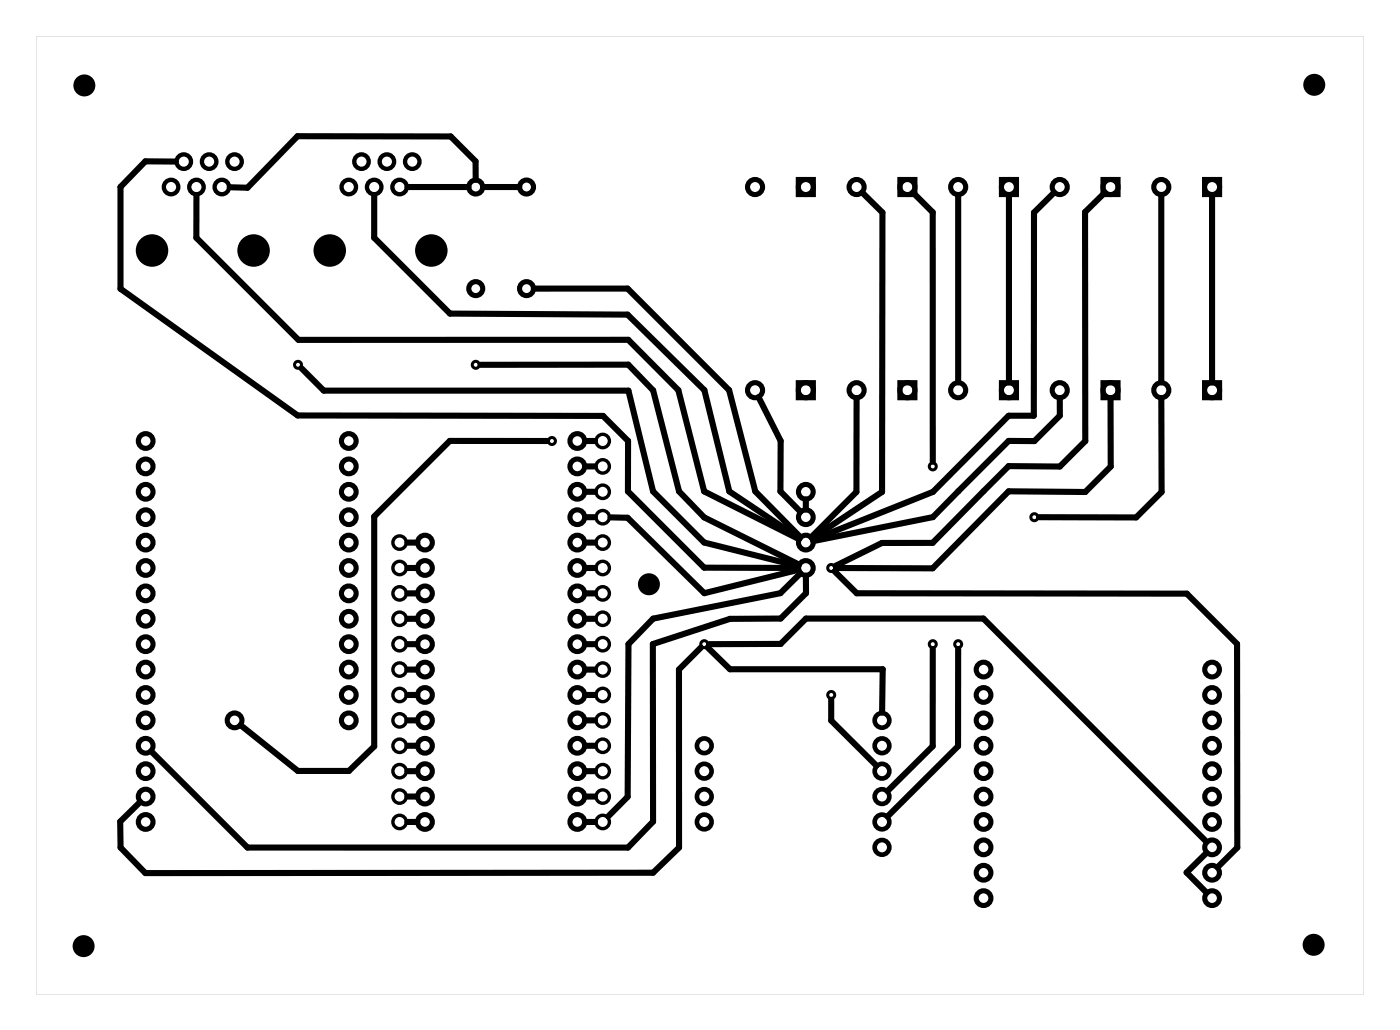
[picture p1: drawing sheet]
<svg xmlns="http://www.w3.org/2000/svg" width="140mm" height="103mm" viewBox="0 0 140 103" stroke-linecap="round" stroke-linejoin="round" font-family="sans-serif">
<path d="M3.6 3.6v95.8h132.8v-95.8zM3.6 3.6h132.8v95.8h-132.8z" fill="#000"/>
<g fill="none" stroke="#000" stroke-width=".51">
<path d="M79.9 18h1.5v1.5h-1.5zM90 18h1.5v1.5h-1.5zM100.2 18h1.5v1.5h-1.5zM110.3 18h1.5v1.5h-1.5zM120.5 18h1.5v1.5h-1.5zM79.9 38.3h1.5v1.5h-1.5zM90 38.3h1.5v1.5h-1.5zM100.2 38.3h1.5v1.5h-1.5zM110.3 38.3h1.5v1.5h-1.5zM120.5 38.3h1.5v1.5h-1.5z"/>
<circle cx="47.6" cy="18.7" r=".7"/>
<circle cx="52.7" cy="18.7" r=".7"/>
<circle cx="75.5" cy="18.7" r=".75"/>
<circle cx="80.6" cy="18.7" r=".75"/>
<circle cx="85.7" cy="18.7" r=".75"/>
<circle cx="90.8" cy="18.7" r=".75"/>
<circle cx="95.9" cy="18.7" r=".75"/>
<circle cx="100.9" cy="18.7" r=".75"/>
<circle cx="106" cy="18.7" r=".75"/>
<circle cx="111.1" cy="18.7" r=".75"/>
<circle cx="116.2" cy="18.7" r=".75"/>
<circle cx="121.3" cy="18.7" r=".75"/>
<circle cx="47.6" cy="28.9" r=".7"/>
<circle cx="52.7" cy="28.9" r=".7"/>
<circle cx="75.5" cy="39" r=".75"/>
<circle cx="80.6" cy="39" r=".75"/>
<circle cx="85.7" cy="39" r=".75"/>
<circle cx="90.8" cy="39" r=".75"/>
<circle cx="95.9" cy="39" r=".75"/>
<circle cx="100.9" cy="39" r=".75"/>
<circle cx="106" cy="39" r=".75"/>
<circle cx="111.1" cy="39" r=".75"/>
<circle cx="116.2" cy="39" r=".75"/>
<circle cx="121.3" cy="39" r=".75"/>
<circle cx="14.6" cy="56.8" r=".74"/>
<circle cx="14.6" cy="59.3" r=".74"/>
<circle cx="14.6" cy="54.3" r=".74"/>
<circle cx="14.6" cy="51.7" r=".74"/>
<circle cx="14.6" cy="49.2" r=".74"/>
<circle cx="14.6" cy="44.1" r=".74"/>
<circle cx="14.6" cy="46.6" r=".74"/>
<circle cx="34.9" cy="56.8" r=".74"/>
<circle cx="34.9" cy="54.3" r=".74"/>
<circle cx="34.9" cy="59.3" r=".74"/>
<circle cx="34.9" cy="51.7" r=".74"/>
<circle cx="34.9" cy="49.2" r=".74"/>
<circle cx="34.9" cy="44.1" r=".74"/>
<circle cx="34.9" cy="46.6" r=".74"/>
<circle cx="42.5" cy="59.3" r=".74"/>
<circle cx="42.5" cy="54.3" r=".74"/>
<circle cx="42.5" cy="56.8" r=".74"/>
<circle cx="57.8" cy="54.3" r=".74"/>
<circle cx="57.8" cy="56.8" r=".74"/>
<circle cx="57.8" cy="59.3" r=".74"/>
<circle cx="57.8" cy="51.7" r=".74"/>
<circle cx="57.8" cy="49.2" r=".74"/>
<circle cx="57.8" cy="44.1" r=".74"/>
<circle cx="57.8" cy="46.6" r=".74"/>
<circle cx="80.6" cy="54.3" r=".74"/>
<circle cx="80.6" cy="56.8" r=".74"/>
<circle cx="80.6" cy="49.2" r=".74"/>
<circle cx="80.6" cy="51.7" r=".74"/>
<circle cx="14.6" cy="61.9" r=".74"/>
<circle cx="14.6" cy="64.4" r=".74"/>
<circle cx="14.6" cy="72" r=".74"/>
<circle cx="14.6" cy="79.7" r=".74"/>
<circle cx="14.6" cy="69.5" r=".74"/>
<circle cx="14.6" cy="74.6" r=".74"/>
<circle cx="14.6" cy="77.1" r=".74"/>
<circle cx="14.6" cy="67" r=".74"/>
<circle cx="23.5" cy="72" r=".74"/>
<circle cx="34.9" cy="61.9" r=".74"/>
<circle cx="34.9" cy="64.4" r=".74"/>
<circle cx="34.9" cy="72" r=".74"/>
<circle cx="34.9" cy="69.5" r=".74"/>
<circle cx="34.9" cy="67" r=".74"/>
<circle cx="42.5" cy="69.5" r=".74"/>
<circle cx="42.5" cy="64.4" r=".74"/>
<circle cx="42.5" cy="67" r=".74"/>
<circle cx="42.5" cy="72" r=".74"/>
<circle cx="42.5" cy="61.9" r=".74"/>
<circle cx="42.5" cy="74.6" r=".74"/>
<circle cx="42.5" cy="79.7" r=".74"/>
<circle cx="42.5" cy="77.1" r=".74"/>
<circle cx="57.8" cy="61.9" r=".74"/>
<circle cx="57.8" cy="64.4" r=".74"/>
<circle cx="57.8" cy="77.1" r=".74"/>
<circle cx="57.8" cy="69.5" r=".74"/>
<circle cx="57.8" cy="72" r=".74"/>
<circle cx="57.8" cy="74.6" r=".74"/>
<circle cx="57.8" cy="79.7" r=".74"/>
<circle cx="57.8" cy="67" r=".74"/>
<circle cx="98.4" cy="77.1" r=".74"/>
<circle cx="98.4" cy="79.7" r=".74"/>
<circle cx="98.4" cy="74.6" r=".74"/>
<circle cx="98.4" cy="72" r=".74"/>
<circle cx="98.4" cy="67" r=".74"/>
<circle cx="98.4" cy="69.5" r=".74"/>
<circle cx="121.3" cy="79.7" r=".74"/>
<circle cx="121.3" cy="77.1" r=".74"/>
<circle cx="121.3" cy="72" r=".74"/>
<circle cx="121.3" cy="74.6" r=".74"/>
<circle cx="121.3" cy="67" r=".74"/>
<circle cx="121.3" cy="69.5" r=".74"/>
<circle cx="14.6" cy="82.2" r=".74"/>
<circle cx="42.5" cy="82.2" r=".74"/>
<circle cx="57.8" cy="82.2" r=".74"/>
<circle cx="98.4" cy="82.2" r=".74"/>
<circle cx="98.4" cy="84.7" r=".74"/>
<circle cx="98.4" cy="87.3" r=".74"/>
<circle cx="98.4" cy="89.8" r=".74"/>
<circle cx="121.3" cy="82.2" r=".74"/>
<circle cx="121.3" cy="84.7" r=".74"/>
<circle cx="121.3" cy="87.3" r=".74"/>
<circle cx="121.3" cy="89.8" r=".74"/>
</g>
<g fill="none" stroke="#000" stroke-width=".3">
<circle cx="29.8" cy="36.5" r=".35"/>
<circle cx="47.6" cy="36.5" r=".35"/>
<circle cx="55.2" cy="44.1" r=".35"/>
<circle cx="83.2" cy="56.8" r=".35"/>
<circle cx="93.3" cy="46.6" r=".35"/>
<circle cx="103.5" cy="51.7" r=".35"/>
<circle cx="70.5" cy="64.4" r=".35"/>
<circle cx="83.2" cy="69.5" r=".35"/>
<circle cx="93.3" cy="64.4" r=".35"/>
<circle cx="95.9" cy="64.4" r=".35"/>
</g>
<g fill="none" stroke="#000" stroke-width=".34">
<circle cx="40" cy="59.3" r=".67"/>
<circle cx="40" cy="56.8" r=".67"/>
<circle cx="40" cy="54.3" r=".67"/>
<circle cx="60.3" cy="49.2" r=".67"/>
<circle cx="60.3" cy="44.1" r=".67"/>
<circle cx="60.3" cy="46.6" r=".67"/>
<circle cx="60.3" cy="59.3" r=".67"/>
<circle cx="60.3" cy="54.3" r=".67"/>
<circle cx="60.3" cy="56.8" r=".67"/>
<circle cx="60.3" cy="51.7" r=".67"/>
<circle cx="40" cy="79.7" r=".67"/>
<circle cx="40" cy="61.9" r=".67"/>
<circle cx="40" cy="69.5" r=".67"/>
<circle cx="40" cy="72" r=".67"/>
<circle cx="40" cy="74.6" r=".67"/>
<circle cx="40" cy="64.4" r=".67"/>
<circle cx="40" cy="67" r=".67"/>
<circle cx="40" cy="77.1" r=".67"/>
<circle cx="60.3" cy="79.7" r=".67"/>
<circle cx="60.3" cy="77.1" r=".67"/>
<circle cx="60.3" cy="74.6" r=".67"/>
<circle cx="60.3" cy="64.4" r=".67"/>
<circle cx="60.3" cy="69.5" r=".67"/>
<circle cx="60.3" cy="61.9" r=".67"/>
<circle cx="60.3" cy="72" r=".67"/>
<circle cx="60.3" cy="67" r=".67"/>
<circle cx="40" cy="82.2" r=".67"/>
<circle cx="60.3" cy="82.2" r=".67"/>
</g>
<g fill="none" stroke="#000" stroke-width=".47">
<circle cx="70.5" cy="77.1" r=".73"/>
<circle cx="70.5" cy="79.7" r=".73"/>
<circle cx="70.5" cy="74.6" r=".73"/>
<circle cx="88.2" cy="77.1" r=".73"/>
<circle cx="88.2" cy="79.7" r=".73"/>
<circle cx="88.2" cy="72" r=".73"/>
<circle cx="88.2" cy="74.6" r=".73"/>
<circle cx="70.5" cy="82.2" r=".73"/>
<circle cx="88.2" cy="82.2" r=".73"/>
<circle cx="88.2" cy="84.7" r=".73"/>
</g>
<g fill="#000">
<circle cx="8.4" cy="8.5" r="1.1"/>
<circle cx="131.5" cy="8.5" r="1.1"/>
<circle cx="15.2" cy="25.1" r="1.63"/>
<circle cx="25.4" cy="25.1" r="1.63"/>
<circle cx="33" cy="25.1" r="1.63"/>
<circle cx="43.1" cy="25.1" r="1.63"/>
<circle cx="64.9" cy="58.4" r="1.1"/>
<circle cx="8.4" cy="94.6" r="1.1"/>
<circle cx="131.4" cy="94.5" r="1.1"/>
</g>
<g fill="none" stroke="#000" stroke-width=".43">
<circle cx="17.1" cy="18.7" r=".72"/>
<circle cx="18.4" cy="16.2" r=".72"/>
<circle cx="19.7" cy="18.7" r=".72"/>
<circle cx="20.9" cy="16.2" r=".72"/>
<circle cx="22.2" cy="18.7" r=".72"/>
<circle cx="23.5" cy="16.2" r=".72"/>
<circle cx="34.9" cy="18.7" r=".72"/>
<circle cx="36.2" cy="16.2" r=".72"/>
<circle cx="37.4" cy="18.7" r=".72"/>
<circle cx="38.7" cy="16.2" r=".72"/>
<circle cx="40" cy="18.7" r=".72"/>
<circle cx="41.2" cy="16.2" r=".72"/>
</g>
<g fill="none" stroke="#000" stroke-width=".61">
<path d="M17.6 16.2l-3.1-.1-2.4 2.6v10.2l17.7 12.7h30.5l2.5 2.5v5l7.6 7.7h9.4M19.7 19.5l-.1 4.3 10.3 10.2h33l5 5 2.5 10.1 9.5 4.8M37.4 19.5v4.3l7.6 7.6 17.8 .1 7.7 7.5 2.5 10.1 7 4.7M40.8 18.7h6.1M47.6 18v-1.9l-2.5-2.5h-15.3l-5 5.2-1.8-.1M48.3 18.7h3.6M86.3 19.3l2 2-.1 27.9-6.9 4.6M91.3 19.3l2 1.9v25M95.9 19.5v18.7M100.9 19.5v18.7M105.5 19.3l-2.1 2v20.3h-2.5l-7.6 7.6-12 4.8M110.5 19.3l-2 1.9 .1 22.9"/>
<path d="M116.2 19.5v18.7M121.3 19.5v18.7M30.2 36.8l2.2 2.3h30.5l2.4 10 5.1 5.2 9.5 2.3M48.1 36.5h14.8l2.4 2.5 2.6 10.1 2.5 2.6 9.5 4.8M53.4 28.9h9.4l10.1 10.1 2.7 10.1 4.5 4.6M75.9 39.7l2.2 4.4v5l2 2.1M85.7 39.8v9.4l-4.5 4.5M106 39.8v1.8l-2.5 2.5h-2.6l-7.6 7.6-11.9 2.4M111.1 39.8v6.9l-2.5 2.5-7.7-.1-7.6 7.7h-9.7M116.2 39.8v9.4l-2.5 2.5h-9.7M40.8 59.3h.9M40.8 54.3h.9"/>
<path d="M40.8 56.8h.9M54.7 44.1h-9.7l-7.6 7.6v22.9l-2.5 2.5h-5.1l-5.7-4.6M58.5 59.3h1M58.5 44.1h1M58.5 46.6h1M58.5 49.2h1M58.5 51.7h1M58.5 54.3h1M58.5 56.8h1M61.1 51.7l1.7 .1 7.7 7.5 9.4-2.3M80.1 57.3l-2 2-12.8 2.6-2.4 2.5-.1 15.3-2 1.9M80.6 49.9v1.1"/>
<path d="M80.6 57.6v1.7l-2.5 2.6h-5.1l-7.7 2.5v17.8l-2.5 2.6h-38l-9.7-9.7M83.5 57.1l2.2 2.2 33 .1 5.1 5v20.4l-2 1.9M108.6 44.1l-2.6 2.6-5.1-.1-7.6 7.7h-5.1l-4.6 2.3M40.8 61.9h.9M40.8 64.4h.9M40.8 67h.9M40.8 69.5h.9M40.8 72h.9M40.8 74.6h.9M40.8 77.1h.9M40.8 79.7h.9M58.5 61.9h1"/>
<path d="M58.5 64.4h1M58.5 67h1M58.5 69.5h1M58.5 72h1M58.5 74.6h1M58.5 77.1h1M58.5 79.7h1M70.1 64.8l-2.2 2.2v17.8l-2.6 2.5h-50.8l-2.4-2.5-.1-2.6 2-2M70.8 64.8l2.2 2.1h15.3l-.1 4.4M70.9 64.4h7.2l2.5-2.5h17.8l22.3 22.3M83.2 70v2.1l4.5 4.5M93.3 64.9v9.7l-4.5 4.5"/>
<path d="M95.9 64.9l-.1 9.7-7 7.1M40.8 82.2h.9M58.5 82.2h1M120.7 85.3l-2 2 2 2"/>
</g>
</svg>
